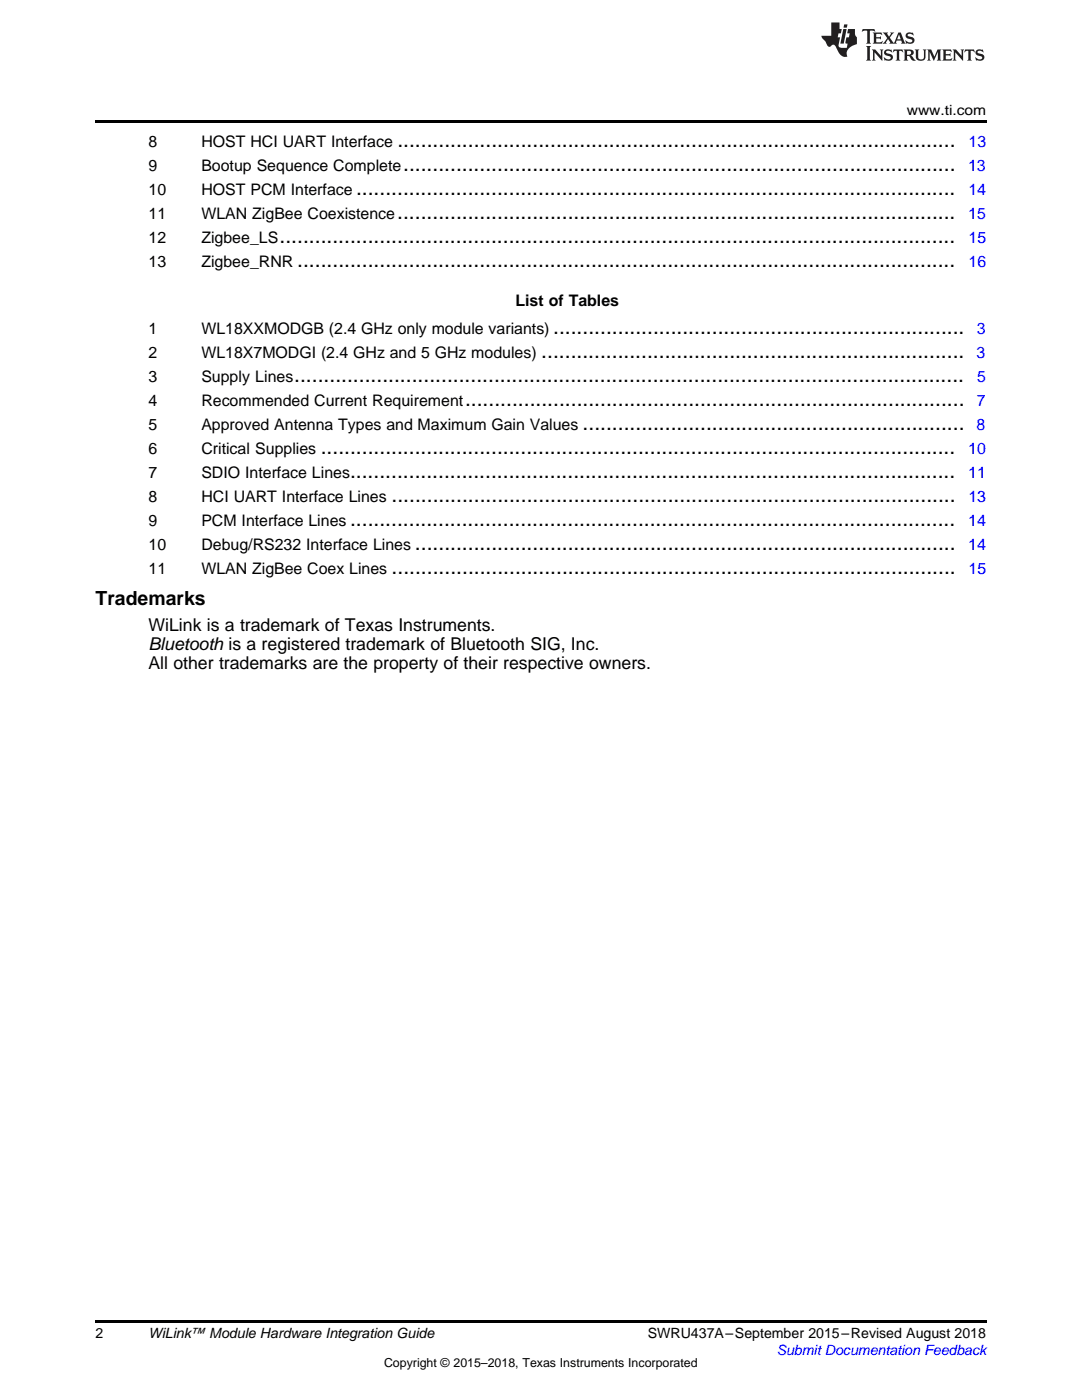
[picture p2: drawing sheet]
<svg xmlns="http://www.w3.org/2000/svg" width="216mm" height="279mm" viewBox="0 0 216 279" stroke-linecap="round" stroke-linejoin="round" font-family="sans-serif">
<defs><g id="words">
<g font-size="4.2">
<text x="79.3" y="29.2">...............................................................................................</text>
<text x="80.4" y="34">..............................................................................................</text>
<text x="71" y="38.8">......................................................................................................</text>
<text x="79.3" y="43.6">...............................................................................................</text>
<text x="55.8" y="48.4">...................................................................................................................</text>
<text x="59.3" y="53.2">................................................................................................................</text>
<text x="108" y="71.4">........................................................................</text>
<text x="110.4" y="66.6">......................................................................</text>
<text x="58.7" y="76.2">..................................................................................................................</text>
<text x="92.8" y="81">.....................................................................................</text>
<text x="116.3" y="85.8">.................................................................</text>
<text x="64" y="90.6">............................................................................................................</text>
<text x="69.8" y="95.4">.......................................................................................................</text>
<text x="78.1" y="100.2">................................................................................................</text>
<text x="69.8" y="105">.......................................................................................................</text>
<text x="82.8" y="109.8">............................................................................................</text>
<text x="78.1" y="114.6">................................................................................................</text>
</g>
<text font-size="3.9" x="19" y="120.7">Trademarks</text>
<g font-size="3.5">
<text x="29.6" y="125.8">WiLink is a trademark of Texas Instruments.</text>
<text x="29.6" y="129.7">Bluetooth is a registered trademark of Bluetooth SIG, Inc.</text>
<text x="29.6" y="133.6">All other trademarks are the property of their respective owners.</text>
</g>
<g font-size="3.2">
<text x="29.6" y="29.2">8</text>
<text x="40.2" y="29.2">HOST HCI UART Interface</text>
<text x="29.6" y="34">9</text>
<text x="40.2" y="34">Bootup Sequence Complete</text>
<text x="29.6" y="38.8">10</text>
<text x="40.2" y="38.8">HOST PCM Interface</text>
<text x="29.6" y="43.6">11</text>
<text x="40.2" y="43.6">WLAN ZigBee Coexistence</text>
<text x="29.6" y="48.4">12</text>
<text x="29.6" y="53.2">13</text>
<text x="40.2" y="48.4">Zigbee_LS</text>
<text x="40.2" y="53.2">Zigbee_RNR</text>
<text x="102.9" y="61.1">List of Tables</text>
<text x="29.6" y="66.6">1</text>
<text x="29.6" y="71.4">2</text>
<text x="40.2" y="66.6">WL18XXMODGB (2.4 GHz only module variants)</text>
<text x="40.2" y="71.4">WL18X7MODGI (2.4 GHz and 5 GHz modules)</text>
<text x="29.6" y="76.2">3</text>
<text x="40.2" y="76.2">Supply Lines</text>
<text x="29.6" y="81">4</text>
<text x="40.2" y="81">Recommended Current Requirement</text>
<text x="29.6" y="85.8">5</text>
<text x="40.2" y="85.8">Approved Antenna Types and Maximum Gain Values</text>
<text x="29.6" y="90.6">6</text>
<text x="29.6" y="95.4">7</text>
<text x="40.2" y="90.6">Critical Supplies</text>
<text x="40.2" y="95.4">SDIO Interface Lines</text>
<text x="29.6" y="100.2">8</text>
<text x="40.2" y="100.2">HCI UART Interface Lines</text>
<text x="29.6" y="105">9</text>
<text x="40.2" y="105">PCM Interface Lines</text>
<text x="29.6" y="109.8">10</text>
<text x="40.2" y="109.8">Debug/RS232 Interface Lines</text>
<text x="29.6" y="114.6">11</text>
<text x="40.2" y="114.6">WLAN ZigBee Coex Lines</text>
</g>
<g font-size="3.2" fill="#00f">
<text x="193.3" y="29.2">13</text>
<text x="193.2" y="34">13</text>
<text x="193.2" y="38.8">14</text>
<text x="193.2" y="43.6">15</text>
<text x="193.3" y="53.2">16</text>
<text x="193.3" y="48.4">15</text>
<text x="194.9" y="71.4">3</text>
<text x="194.9" y="66.6">3</text>
<text x="195" y="76.2">5</text>
<text x="194.9" y="81">7</text>
<text x="194.9" y="85.8">8</text>
<text x="193.2" y="90.6">10</text>
<text x="193.2" y="95.4">11</text>
<text x="193.2" y="100.2">13</text>
<text x="193.2" y="105">14</text>
<text x="193.2" y="109.8">14</text>
<text x="193.3" y="114.6">15</text>
</g>
<g font-size="2.8">
<text x="180.9" y="23">www.ti.com</text>
<text x="19" y="267">2</text>
<text x="29.6" y="267.1">WiLink™ Module Hardware Integration Guide</text>
<text x="129.3" y="267.1">SWRU437A–September 2015–Revised August 2018</text>
</g>
<text font-size="2.8" fill="#00f" x="155" y="270.4">Submit Documentation Feedback</text>
<text font-size="2.5" x="76.6" y="272.7">Copyright © 2015–2018, Texas Instruments Incorporated</text>
</g></defs>
<path d="M19 24h177.8v.6h-177.8zM19 263.5h177.8v.6h-177.8z" fill="#000"/>
<g fill="#231f20">
<path d="M172.1 5.8l-.1 .6 .5-.3h.5v.2v2.1l-.2 .3h1l-.2-.3v-2.1v-.2h.6l.4 .3-.1-.6zM174.1 6.5l.3 .4v1.5l-.3 .3h1.9l.1-.5a1.04 1.04 0 0 1-1.3 .1v-.6h.6l.4 .2v-.7l-.4 .2h-.6l.1-.6h.7l.4 .2-.1-.5zM176.1 6.5l.9 1.1-.9 1.1h.8l-.1-.2 .4-.7 .4 .7-.2 .2h1.6l-.2-.2 .1-.4h.9l.2 .4-.2 .2h.9l-.2-.3-.8-1.9h-.5l-.9 2.1-.7-1.1 .8-1h-.8l.1 .3-.3 .5-.4-.6 .2-.2zM179.4 6.9l.3 .9h-.7zM180.9 6.6a.63 .63 0 0 0-.2 .7 .63 .63 0 0 0 .6 .4l.6 .2 .1 .2a.75 .75 0 0 1-.7 .4 .75 .75 0 0 1-.6-.5l.1 .7 .2-.1a1.11 1.11 0 0 0 1.5-.5 1.13 1.13 0 0 0-1.3-.9l-.1-.3a1.04 1.04 0 0 1 1.2 .2l-.1-.6-.2 .1-.5-.1zM172.8 9.2l.3 .3v2.2l-.3 .4h1l-.2-.4v-2.2l.2-.3zM174 9.9l.2 .3v1.5l-.2 .4h.7l-.2-.4v-1.3l1.6 1.7v-1.9l.2-.3h-.7l.2 .3v.9l-1.2-1.2zM176.6 10a.62 .62 0 0 0-.2 .7 .62 .62 0 0 0 .6 .4l.6 .2 .1 .2a.76 .76 0 0 1-.7 .4 .76 .76 0 0 1-.6-.5l.1 .7 .1-.1a1.11 1.11 0 0 0 1.6-.6 1.13 1.13 0 0 0-1.3-.8l-.1-.3a1.04 1.04 0 0 1 1.2 .1l-.1-.5-.2 .1-.5-.2zM178.3 9.9l-.1 .6a.61 .61 0 0 1 .7-.3v1.5l-.2 .4h1l-.3-.4v-1.5a.63 .63 0 0 1 .8 .3l-.1-.6zM180.3 9.9l.2 .3v1.5l-.2 .4h.9l-.2-.2v-.7l.6 .2a.76 .76 0 0 0 1.1 .6l-1-.9a.58 .58 0 0 0 .6-.6 .58 .58 0 0 0-.5-.6zM181 10.2l.1-.1a.45 .45 0 0 1 .6 .1 .45 .45 0 0 1 .1 .5l-.8 .2zM182.5 9.9l.2 .2a2.17 2.17 0 0 0 .4 1.9 .99 .99 0 0 0 1.6-.7v-1.1l.2-.3h-.8l.2 .2a1.92 1.92 0 0 1-.2 1.7 .6 .6 0 0 1-.9-.5v-1.1l.2-.3zM185 9.9l.2 .3v1.5l-.2 .4h.7l-.2-.4v-1.4l.8 1.8 .8-1.8v1.4l-.2 .4h1l-.3-.4v-1.5l.3-.3h-.8l-.7 1.4-.6-1.4zM188 9.9l.2 .3v1.5l-.2 .4h1.8l.2-.6a1.04 1.04 0 0 1-1.3 .2v-.6h.6l.4 .1v-.6l-.4 .2h-.6l.1-.6h.7l.4 .2-.1-.5zM190.1 9.9l.2 .3v1.5l-.2 .4h.7l-.2-.4v-1.3l1.6 1.7v-1.9l.2-.3h-.7l.2 .3v.9l-1.1-1.2zM192.6 9.9l-.1 .6a.61 .61 0 0 1 .7-.3v1.5l-.2 .4h.9l-.2-.4v-1.5a.63 .63 0 0 1 .8 .3l-.2-.6zM194.9 10a.62 .62 0 0 0-.2 .7 .62 .62 0 0 0 .6 .4l.5 .2 .2 .2a.76 .76 0 0 1-.7 .4 .76 .76 0 0 1-.7-.5l.2 .7 .1-.1a1.11 1.11 0 0 0 1.5-.6 1.13 1.13 0 0 0-1.2-.8l-.1-.3a1.04 1.04 0 0 1 1.2 .1l-.2-.5-.2 .1-.5-.2z"/>
<path d="M165.9 4.5v2.6h-2l.1 .4 .8 .9a.91 .91 0 0 0 .9 .9 .56 .56 0 0 1 .5-.4 .56 .56 0 0 1 .5 .3l.4 .8a1.53 1.53 0 0 0 2 1.3 1.54 1.54 0 0 1 1-2.1l.9-.4-.1-1.4a1.52 1.52 0 0 1-.3-1.6h-1.4l-.2 .9h.5l-.1 .8h-.5l-.2 .9v.2l.4 .1-.1 .9a1.93 1.93 0 0 1-1.7-.3l.3-1.8h-.4l.1-.8h.5l.2-.9h-.5v-1.3zM168.3 5.8l-.6 2.9h.7l.5-2.9zM168.4 4.9l-.1 .6h.7l.1-.6z"/>
</g>
<use href="#words"/>
</svg>
